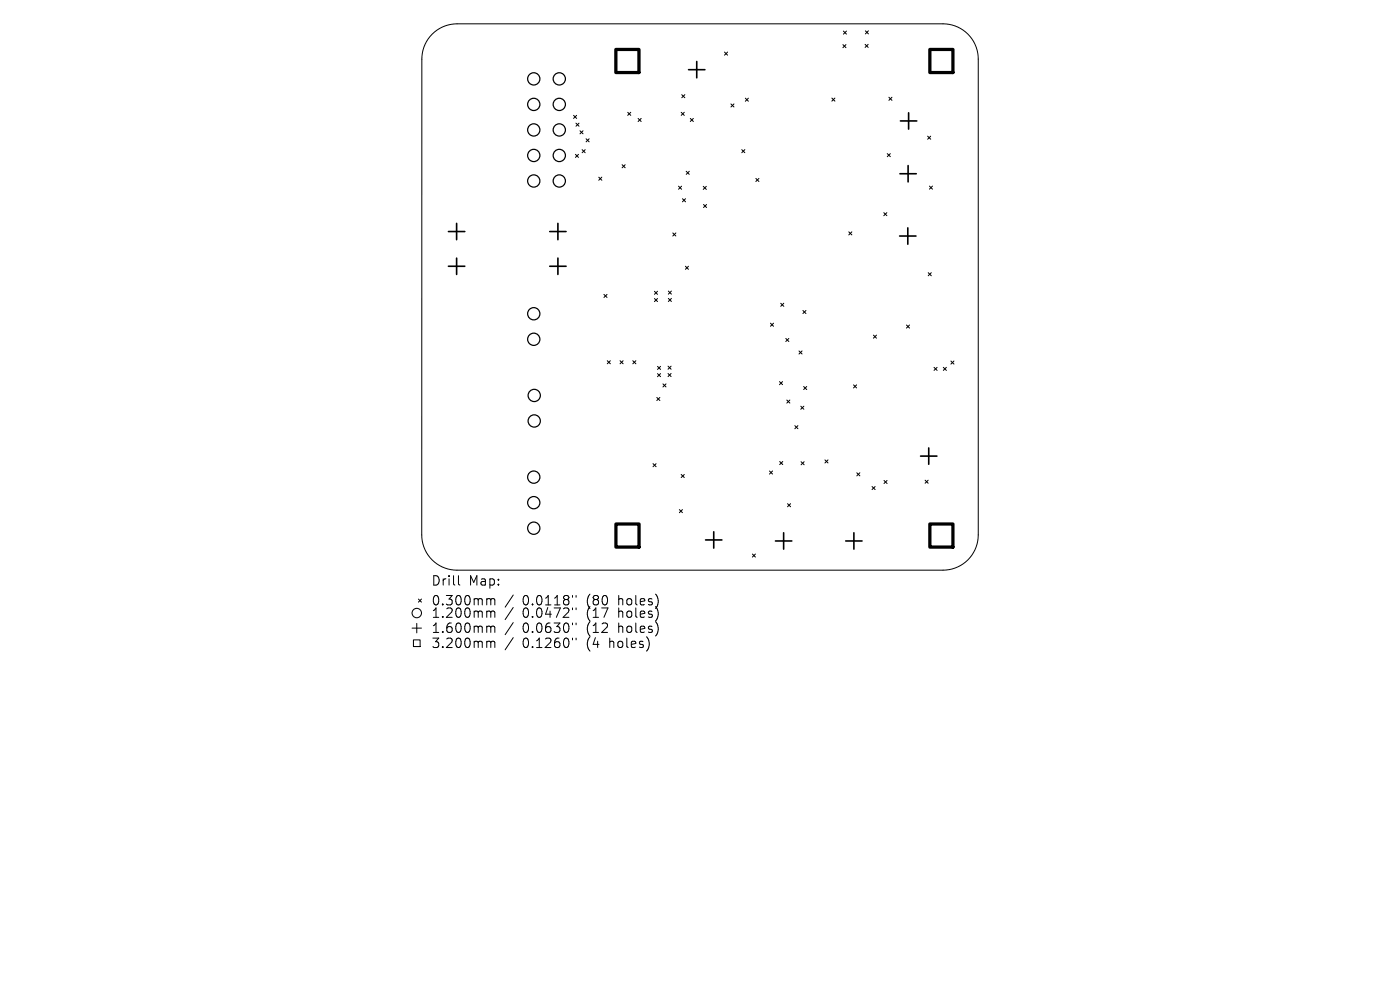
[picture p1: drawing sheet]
<svg xmlns="http://www.w3.org/2000/svg" width="297mm" height="210mm" viewBox="0 0 297 210" stroke-linecap="round" stroke-linejoin="round" font-family="sans-serif">
<defs><g id="words">
<g font-size="2.8">
<text x="91.4" y="124.5">Drill</text>
<text x="99.4" y="124.5">Map:</text>
<text x="91.4" y="128.7">0.300mm</text>
<text x="91.4" y="131.3">1.200mm</text>
<text x="110.9" y="128.7">0.0118&quot;</text>
<text x="110.9" y="131.3">0.0472&quot;</text>
<text x="124.6" y="128.7">(80</text>
<text x="124.6" y="131.3">(17</text>
<text x="131.5" y="128.7">holes)</text>
<text x="131.5" y="131.3">holes)</text>
<text x="91.4" y="134.5">1.600mm</text>
<text x="91.4" y="137.7">3.200mm</text>
<text x="110.9" y="134.5">0.0630&quot;</text>
<text x="110.9" y="137.7">0.1260&quot;</text>
<text x="124.6" y="134.5">(12</text>
<text x="124.6" y="137.7">(4</text>
<text x="129.5" y="137.7">holes)</text>
<text x="131.5" y="134.5">holes)</text>
</g>
</g></defs>
<g fill="none" stroke="#000" stroke-width=".21">
<path d="M91.7 7.2a7.5 7.5 0 0 1 5.3-2.1h103.1a7.5 7.5 0 0 1 7.4 7.4v101a7.5 7.5 0 0 1-7.4 7.4l-103.2 .1a7.5 7.5 0 0 1-7.4-7.5v-101a7.5 7.5 0 0 1 2.2-5.3zM97.3 122.1v1.7l.2 .3M103.5 127h.3l.3 .3M103.5 129.6h.3l.3 .3M103.5 132.8l.5 .1 .1 .2M103.5 136l.5 .1 .1 .2M104.1 127.3l.3-.3 .5 .1 .1 1.2M104.1 127.3v1M104.1 129.9v1.1M104.1 133.1v1.1M104.1 136.3v1.1M104.1 129.9l.3-.3 .5 .1 .1 1.3"/>
<path d="M104.1 133.1l.3-.3 .5 .1 .1 1.3M104.1 136.3l.3-.3 .5 .1 .1 1.3M108.9 126.2l-1.7 2.6M108.9 128.9l-1.7 2.5M108.9 132.1l-1.7 2.5M108.9 135.3l-1.7 2.5M121.5 126.3v.4M121.5 129v.3M121.5 132.2v.3M121.5 135.4v.3M122.2 126.3v.4M122.2 129v.3"/>
<path d="M122.2 132.2v.3M122.2 135.4v.3"/>
</g>
<g fill="none" stroke="#000" stroke-width=".22">
<path d="M153.7 11l.6 .7M154.3 11l-.6 .7M178.8 9.5l.7 .6M178.9 6.6l.7 .6M179.5 9.5l-.7 .6M179.6 6.6l-.7 .6M183.5 9.4l.7 .7M183.6 6.5l.6 .7M184.2 9.4l-.7 .7M184.2 6.5l-.6 .7M121.7 24.5l.6 .6M122.1 32.7l.6 .7"/>
<path d="M122.2 26.1l.6 .7M122.3 24.5l-.6 .6M122.7 32.7l-.6 .7M122.8 26.1l-.6 .7M123 27.7l.7 .7M123.5 31.7l.6 .7M123.7 27.7l-.7 .7M124.1 31.7l-.6 .7M124.3 29.4l.7 .7M125 29.4l-.7 .7M127 37.6l.7 .6M127.7 37.6l-.7 .6"/>
<path d="M132 34.9l.6 .7M132.6 34.9l-.6 .7M133.2 23.8l.6 .7M133.8 23.8l-.6 .7M135.4 25.1l.6 .7M136 25.1l-.6 .7M143.9 39.5l.7 .6M144.5 23.8l.7 .7M144.6 39.5l-.7 .6M144.6 20.1l.7 .6M145.2 23.8l-.7 .7M145.3 20.1l-.7 .6"/>
<path d="M145.6 36.3l.6 .7M146.2 36.3l-.6 .7M146.4 25.1l.7 .7M147.1 25.1l-.7 .7M149.2 39.5l.6 .7M149.8 39.5l-.6 .7M155.1 22l.6 .7M155.7 22l-.6 .7M157.4 31.7l.6 .7M158 31.7l-.6 .7M158.1 20.8l.7 .7M158.8 20.8l-.7 .7"/>
<path d="M160.4 37.9l.6 .6M161 37.9l-.6 .6M176.5 20.8l.6 .7M177.1 20.8l-.6 .7M188.2 32.6l.7 .6M188.6 20.6l.6 .7M188.9 32.6l-.7 .6M189.2 20.6l-.6 .7M196.8 28.9l.6 .6M197.2 39.5l.6 .6M197.4 28.9l-.6 .6M197.8 39.5l-.6 .6"/>
<path d="M142.7 49.4l.7 .7M143.4 49.4l-.7 .7M144.8 42.2l.6 .6M145.4 56.5l.7 .6M145.4 42.2l-.6 .6M146.1 56.5l-.7 .6M149.2 43.4l.7 .6M149.9 43.4l-.7 .6M180.1 49.2l.6 .6M180.7 49.2l-.6 .6M187.5 45.1l.6 .7M188.1 45.1l-.6 .7"/>
<path d="M196.9 57.8l.7 .7M197.6 57.8l-.7 .7M128.1 62.5l.7 .6M128.8 62.5l-.7 .6M128.8 76.5l.7 .7M129.5 76.5l-.7 .7M131.5 76.5l.7 .7M132.2 76.5l-.7 .7M134.2 76.5l.7 .7M134.9 76.5l-.7 .7M138.8 61.8l.7 .6M138.8 63.3l.7 .7"/>
<path d="M139.5 77.7l.6 .7M139.5 79.3l.6 .6M139.5 61.8l-.7 .6M139.5 63.3l-.7 .7M140.1 77.7l-.6 .7M140.1 79.3l-.6 .6M141.7 77.7l.7 .6M141.7 79.2l.7 .7M141.8 61.7l.6 .7M141.8 63.3l.6 .7M142.4 77.7l-.7 .6M142.4 79.2l-.7 .7"/>
<path d="M142.4 61.7l-.6 .7M142.4 63.3l-.6 .7M163.4 68.6l.7 .6M164.1 68.6l-.7 .6M165.6 64.3l.7 .7M166.3 64.3l-.7 .7M166.7 71.8l.6 .6M167.3 71.8l-.6 .6M169.5 74.4l.7 .7M170.2 74.4l-.7 .7M170.3 65.9l.7 .6M171 65.9l-.7 .6"/>
<path d="M185.3 71.1l.6 .6M185.9 71.1l-.6 .6M192.3 68.9l.7 .7M193 68.9l-.7 .7M198.2 77.9l.6 .7M198.8 77.9l-.6 .7M200.1 77.9l.7 .7M200.8 77.9l-.7 .7M201.7 76.6l.7 .6M202.4 76.6l-.7 .6M138.5 98.4l.7 .6M139.2 98.4l-.7 .6"/>
<path d="M139.3 84.3l.7 .7M140 84.3l-.7 .7M140.6 81.4l.7 .7M141.3 81.4l-.7 .7M163.2 99.9l.7 .7M163.9 99.9l-.7 .7M165.4 81l.6 .6M165.4 97.9l.7 .6M166 81l-.6 .6M166.1 97.9l-.7 .6M166.9 84.9l.7 .6M167.6 84.9l-.7 .6"/>
<path d="M168.6 90.3l.7 .6M169.3 90.3l-.7 .6M169.9 86.2l.6 .6M169.9 97.9l.7 .7M170.5 82l.6 .6M170.5 86.2l-.6 .6M170.6 97.9l-.7 .7M171.1 82l-.6 .6M175 97.6l.7 .6M175.7 97.6l-.7 .6M181.1 81.6l.6 .7M181.7 81.6l-.6 .7"/>
<path d="M144.1 108.1l.7 .7M144.5 100.7l.7 .6M144.8 108.1l-.7 .7M145.2 100.7l-.7 .6M159.6 117.5l.7 .7M160.3 117.5l-.7 .7M167.1 106.8l.6 .7M167.7 106.8l-.6 .7M181.8 100.3l.6 .6M182.4 100.3l-.6 .6M185 103.2l.7 .7M185.7 103.2l-.7 .7"/>
<path d="M187.5 101.9l.7 .7M188.2 101.9l-.7 .7M196.3 101.9l.6 .6M196.9 101.9l-.6 .6M87.4 133.2h2M87.7 135.7h1.4v1.5h-1.4zM88.4 132.2v2M88.8 127.1l.6 .6M89.4 127.1l-.6 .6"/>
<circle cx="88.4" cy="130" r="1"/>
</g>
<g fill="none" stroke="#000" stroke-width=".26">
<circle cx="113.2" cy="16.7" r="1.3"/>
<circle cx="118.7" cy="16.7" r="1.3"/>
<circle cx="113.2" cy="33" r="1.3"/>
<circle cx="113.2" cy="38.4" r="1.3"/>
<circle cx="113.2" cy="22.1" r="1.3"/>
<circle cx="113.2" cy="27.6" r="1.3"/>
<circle cx="118.7" cy="33" r="1.3"/>
<circle cx="118.7" cy="22.1" r="1.3"/>
<circle cx="118.7" cy="38.4" r="1.3"/>
<circle cx="118.7" cy="27.6" r="1.3"/>
<circle cx="113.2" cy="66.6" r="1.3"/>
<circle cx="113.2" cy="72" r="1.3"/>
<circle cx="113.3" cy="83.9" r="1.3"/>
<circle cx="113.3" cy="89.3" r="1.3"/>
<circle cx="113.2" cy="101.2" r="1.3"/>
<circle cx="113.2" cy="106.6" r="1.3"/>
<circle cx="113.2" cy="112" r="1.3"/>
</g>
<g fill="none" stroke="#000" stroke-width=".35">
<path d="M146.1 14.8h3.4M147.8 13v3.5M190.9 36.9h3.5M191 25.7h3.5M192.6 35.1v3.5M192.8 23.9v3.5M95.1 49.1h3.5M95.1 56.5h3.5M96.9 47.4v3.4M96.9 54.7v3.5M116.6 49.1h3.5M116.6 56.5h3.5"/>
<path d="M118.4 47.4v3.4M118.4 54.7v3.5M190.9 50.1h3.4M192.6 48.3v3.5M195.3 96.8h3.5M197 95v3.5M149.7 114.5h3.4M151.4 112.8v3.5M164.5 114.8h3.5M166.2 113v3.5M179.4 114.8h3.5M181.1 113v3.5"/>
</g>
<path d="M130.6 10.5h4.9v4.9h-4.9zM197.3 10.5h4.9v4.9h-4.9zM130.7 111.2h4.9v4.9h-4.9zM197.3 111.2h4.9v4.9h-4.9z" fill="none" stroke="#000" stroke-width=".69"/>
<use href="#words"/>
</svg>
